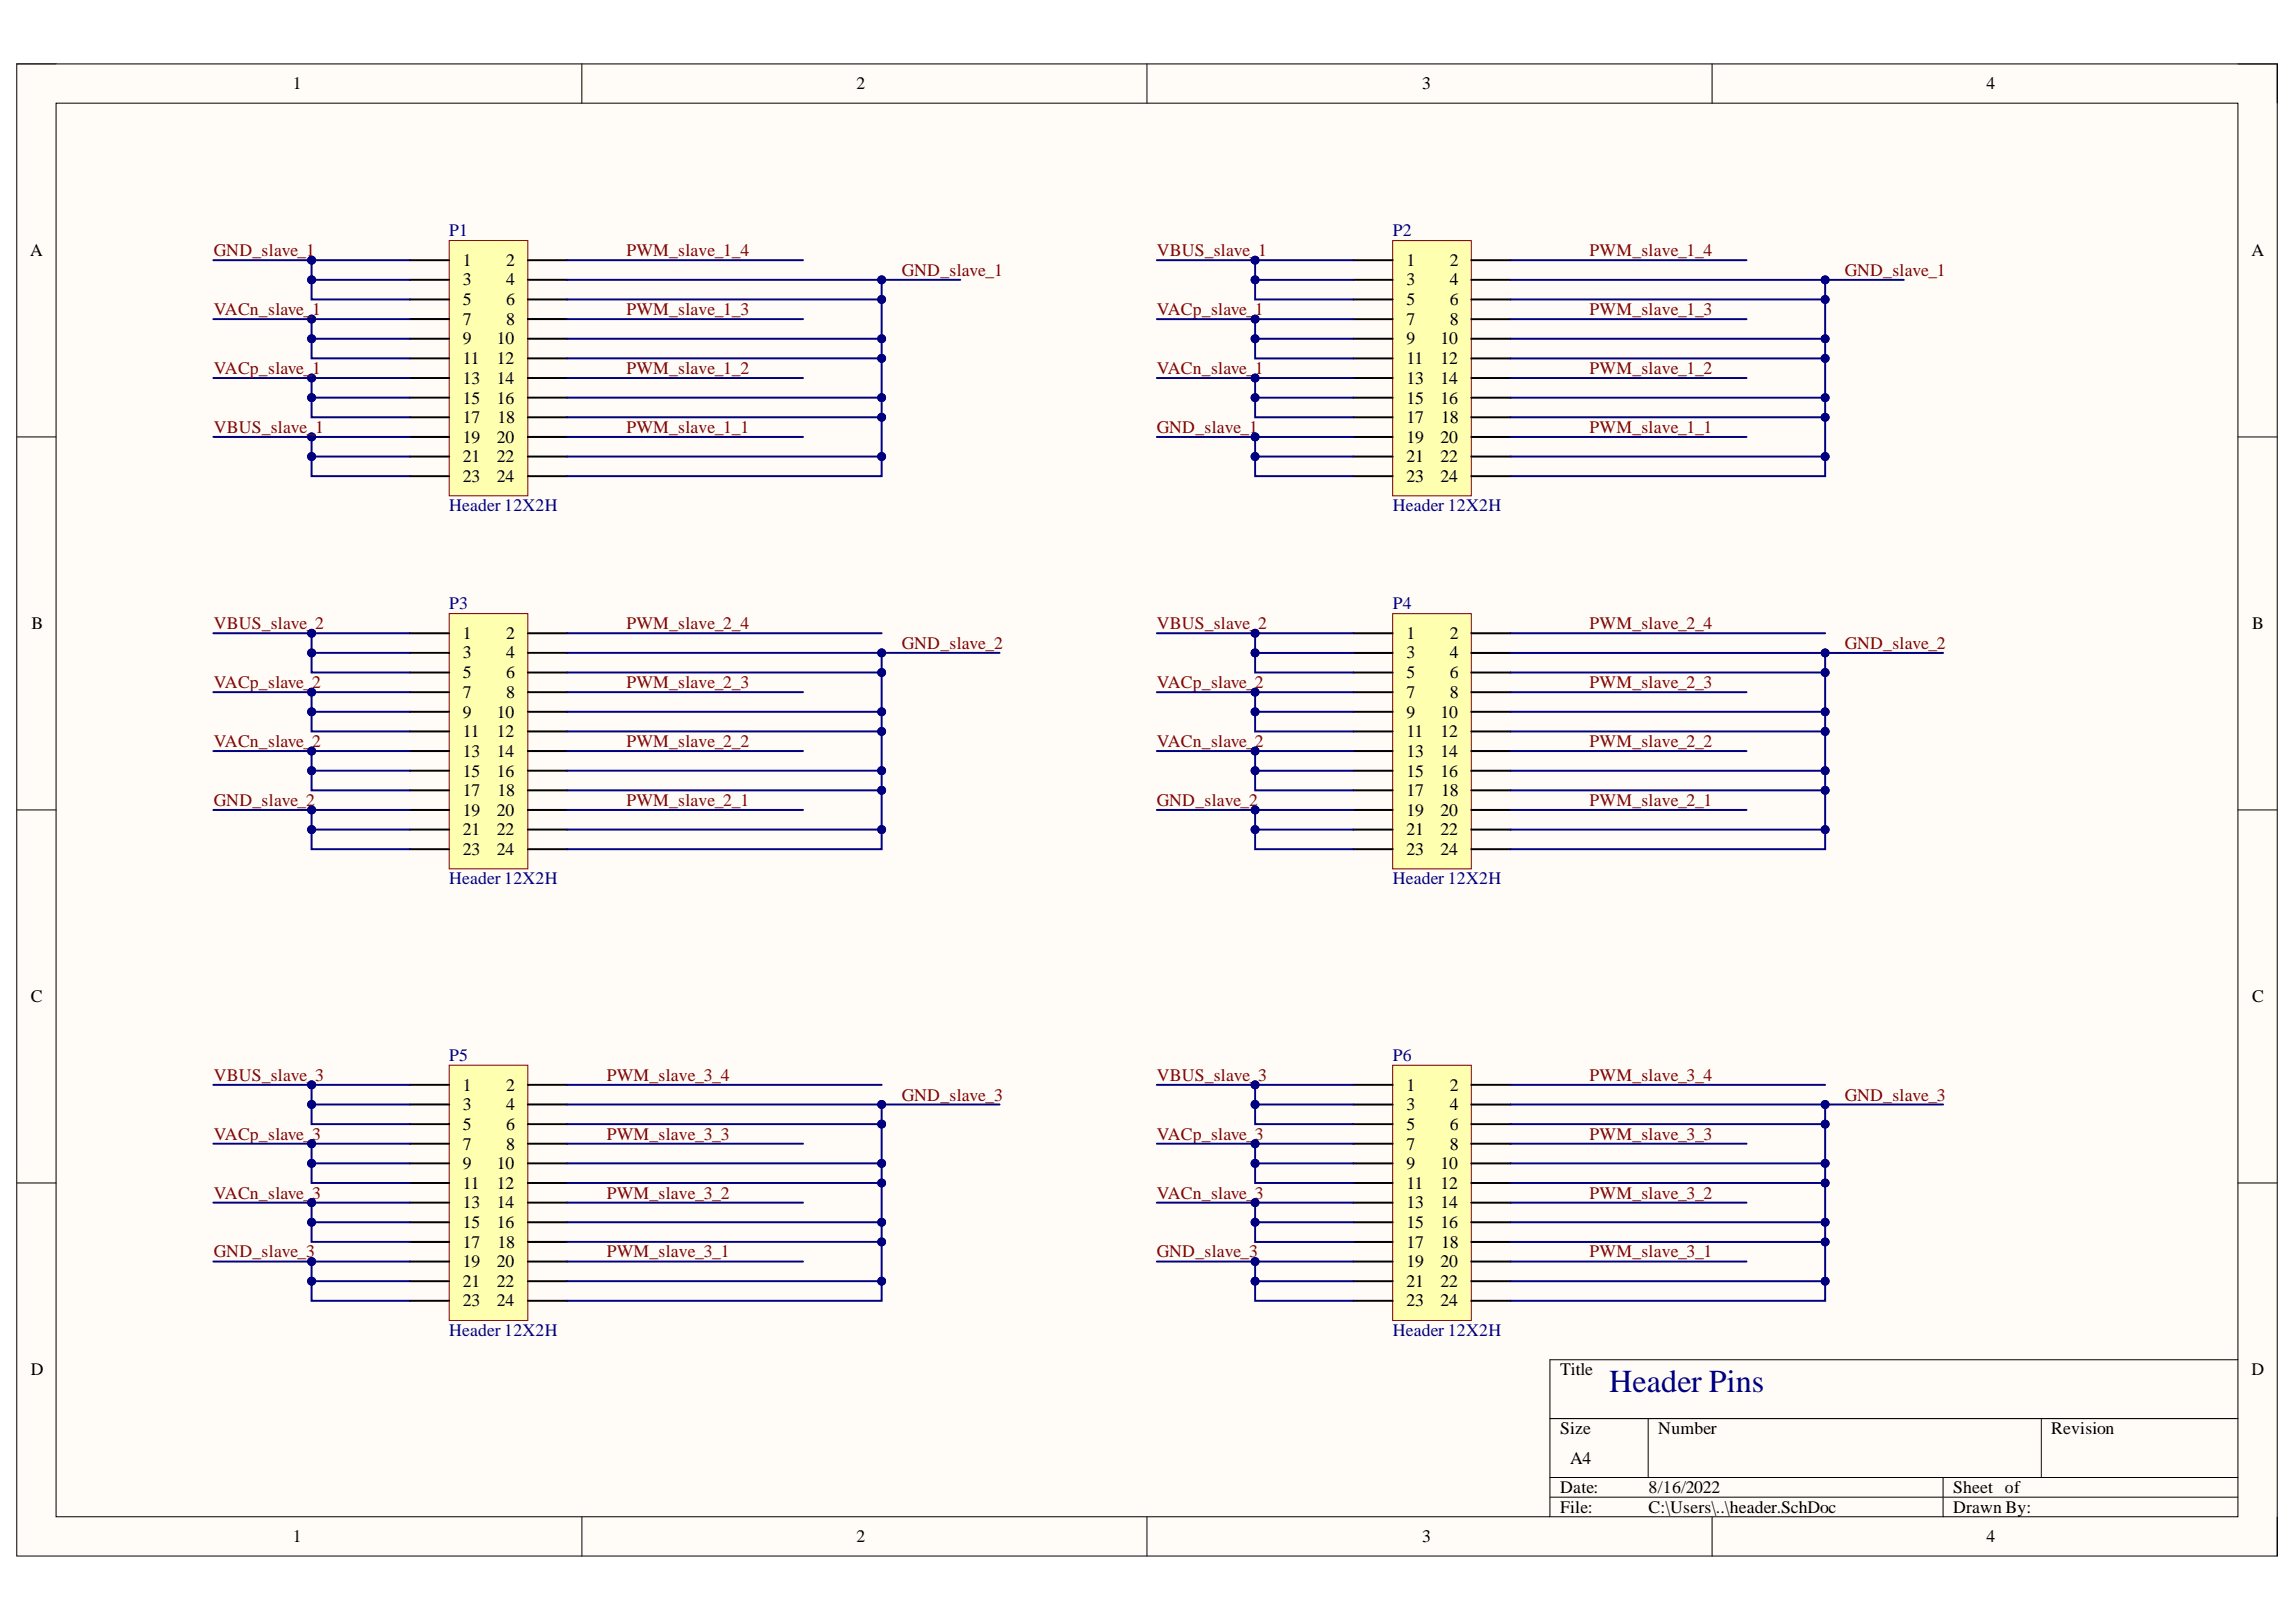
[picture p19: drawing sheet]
<svg xmlns="http://www.w3.org/2000/svg" width="297mm" height="210mm" viewBox="0 0 297 210" stroke-linecap="round" stroke-linejoin="round" font-family="sans-serif">
<defs><g id="words">
<text font-size="4.1" fill="#000080" x="208.2" y="180.1">Header Pins</text>
<g font-size="2.3">
<text x="37.9" y="11.6">1</text>
<text x="110.8" y="11.6">2</text>
<text x="184" y="11.6">3</text>
<text x="257" y="11.6">4</text>
<text x="3.9" y="33.1">A</text>
<text x="59.9" y="34.4">1</text>
<text x="65.5" y="34.4">2</text>
<text x="182" y="34.4">1</text>
<text x="187.6" y="34.4">2</text>
<text x="291.3" y="33.1">A</text>
<text x="59.9" y="36.9">3</text>
<text x="59.9" y="39.5">5</text>
<text x="65.5" y="36.9">4</text>
<text x="65.5" y="39.5">6</text>
<text x="182" y="36.9">3</text>
<text x="182" y="39.5">5</text>
<text x="187.6" y="36.9">4</text>
<text x="187.6" y="39.5">6</text>
<text x="59.9" y="42">7</text>
<text x="59.9" y="44.5">9</text>
<text x="59.9" y="47.1">11</text>
<text x="64.3" y="44.5">10</text>
<text x="64.3" y="47.1">12</text>
<text x="65.5" y="42">8</text>
<text x="182" y="42">7</text>
<text x="182" y="44.5">9</text>
<text x="182" y="47.1">11</text>
<text x="186.4" y="44.5">10</text>
<text x="186.4" y="47.1">12</text>
<text x="187.6" y="42">8</text>
<text x="59.9" y="49.7">13</text>
<text x="59.9" y="52.2">15</text>
<text x="64.3" y="49.7">14</text>
<text x="64.3" y="52.2">16</text>
<text x="182" y="49.7">13</text>
<text x="182" y="52.2">15</text>
<text x="186.4" y="49.7">14</text>
<text x="186.4" y="52.2">16</text>
<text x="59.9" y="54.8">17</text>
<text x="59.9" y="57.3">19</text>
<text x="59.9" y="59.8">21</text>
<text x="64.3" y="57.3">20</text>
<text x="64.3" y="59.8">22</text>
<text x="64.4" y="54.8">18</text>
<text x="182" y="54.8">17</text>
<text x="182" y="57.3">19</text>
<text x="182" y="59.8">21</text>
<text x="186.4" y="57.3">20</text>
<text x="186.4" y="59.8">22</text>
<text x="186.5" y="54.8">18</text>
<text x="59.9" y="62.4">23</text>
<text x="64.3" y="62.4">24</text>
<text x="182" y="62.4">23</text>
<text x="186.4" y="62.4">24</text>
<text x="4.1" y="81.4">B</text>
<text x="59.9" y="82.7">1</text>
<text x="65.5" y="82.7">2</text>
<text x="182" y="82.7">1</text>
<text x="187.6" y="82.7">2</text>
<text x="291.4" y="81.4">B</text>
<text x="59.9" y="85.2">3</text>
<text x="59.9" y="87.7">5</text>
<text x="65.5" y="85.2">4</text>
<text x="65.5" y="87.7">6</text>
<text x="182" y="85.2">3</text>
<text x="182" y="87.7">5</text>
<text x="187.6" y="85.2">4</text>
<text x="187.6" y="87.7">6</text>
<text x="59.9" y="90.3">7</text>
<text x="59.9" y="92.9">9</text>
<text x="59.9" y="95.4">11</text>
<text x="64.3" y="92.9">10</text>
<text x="64.3" y="95.4">12</text>
<text x="65.5" y="90.3">8</text>
<text x="182" y="90.3">7</text>
<text x="182" y="92.9">9</text>
<text x="182" y="95.4">11</text>
<text x="186.4" y="92.9">10</text>
<text x="186.4" y="95.4">12</text>
<text x="187.6" y="90.3">8</text>
<text x="59.9" y="98">13</text>
<text x="59.9" y="100.5">15</text>
<text x="64.3" y="98">14</text>
<text x="64.3" y="100.5">16</text>
<text x="182" y="98">13</text>
<text x="182" y="100.5">15</text>
<text x="186.4" y="98">14</text>
<text x="186.4" y="100.5">16</text>
<text x="59.9" y="103">17</text>
<text x="59.9" y="105.6">19</text>
<text x="64.3" y="105.6">20</text>
<text x="64.4" y="103">18</text>
<text x="182" y="103">17</text>
<text x="182" y="105.6">19</text>
<text x="186.4" y="105.6">20</text>
<text x="186.5" y="103">18</text>
<text x="59.9" y="108.1">21</text>
<text x="59.9" y="110.6">23</text>
<text x="64.3" y="108.1">22</text>
<text x="64.3" y="110.6">24</text>
<text x="182" y="108.1">21</text>
<text x="182" y="110.6">23</text>
<text x="186.4" y="108.1">22</text>
<text x="186.4" y="110.6">24</text>
<text x="4" y="129.7">C</text>
<text x="291.4" y="129.7">C</text>
<text x="59.9" y="141.2">1</text>
<text x="59.9" y="143.7">3</text>
<text x="65.5" y="141.2">2</text>
<text x="65.5" y="143.7">4</text>
<text x="182" y="141.2">1</text>
<text x="182" y="143.7">3</text>
<text x="187.6" y="141.2">2</text>
<text x="187.6" y="143.7">4</text>
<text x="59.9" y="146.2">5</text>
<text x="59.9" y="148.8">7</text>
<text x="65.5" y="146.2">6</text>
<text x="65.5" y="148.8">8</text>
<text x="182" y="146.2">5</text>
<text x="182" y="148.8">7</text>
<text x="187.6" y="146.2">6</text>
<text x="187.6" y="148.8">8</text>
<text x="59.9" y="151.3">9</text>
<text x="59.9" y="153.8">11</text>
<text x="64.3" y="151.3">10</text>
<text x="64.3" y="153.8">12</text>
<text x="182" y="151.3">9</text>
<text x="182" y="153.8">11</text>
<text x="186.4" y="151.3">10</text>
<text x="186.4" y="153.8">12</text>
<text x="59.9" y="156.4">13</text>
<text x="59.9" y="158.9">15</text>
<text x="59.9" y="161.4">17</text>
<text x="64.3" y="156.4">14</text>
<text x="64.3" y="158.9">16</text>
<text x="64.4" y="161.4">18</text>
<text x="182" y="156.4">13</text>
<text x="182" y="158.9">15</text>
<text x="182" y="161.4">17</text>
<text x="186.4" y="156.4">14</text>
<text x="186.4" y="158.9">16</text>
<text x="186.5" y="161.4">18</text>
<text x="59.9" y="164">19</text>
<text x="59.9" y="166.5">21</text>
<text x="64.3" y="164">20</text>
<text x="64.3" y="166.5">22</text>
<text x="182" y="164">19</text>
<text x="182" y="166.5">21</text>
<text x="186.4" y="164">20</text>
<text x="186.4" y="166.5">22</text>
<text x="59.9" y="169.1">23</text>
<text x="64.3" y="169.1">24</text>
<text x="182" y="169.1">23</text>
<text x="186.4" y="169.1">24</text>
<text x="4" y="177.9">D</text>
<text x="201.9" y="177.9">Title</text>
<text x="291.3" y="177.9">D</text>
<text x="201.9" y="185.6">Size</text>
<text x="214.5" y="185.6">Number</text>
<text x="265.4" y="185.6">Revision</text>
<text x="203.1" y="189.4">A4</text>
<text x="201.9" y="193.2">Date:</text>
<text x="201.9" y="195.8">File:</text>
<text x="213.3" y="193.2">8/16/2022</text>
<text x="213.3" y="195.8">C:\Users\..\header.SchDoc</text>
<text x="252.7" y="193.2">Sheet of</text>
<text x="252.7" y="195.8">Drawn By:</text>
<text x="37.9" y="199.6">1</text>
<text x="110.8" y="199.6">2</text>
<text x="184" y="199.6">3</text>
<text x="257" y="199.6">4</text>
</g>
<g font-size="2.3" fill="#800000">
<text x="27.7" y="33.1">GND_slave_1</text>
<text x="81" y="33.1">PWM_slave_1_4</text>
<text x="116.7" y="35.7">GND_slave_1</text>
<text x="149.7" y="33.1">VBUS_slave_1</text>
<text x="205.7" y="33.1">PWM_slave_1_4</text>
<text x="238.7" y="35.7">GND_slave_1</text>
<text x="27.7" y="40.7">VACn_slave_1</text>
<text x="81" y="40.7">PWM_slave_1_3</text>
<text x="149.7" y="40.7">VACp_slave_1</text>
<text x="205.7" y="40.7">PWM_slave_1_3</text>
<text x="27.7" y="48.3">VACp_slave_1</text>
<text x="81" y="48.3">PWM_slave_1_2</text>
<text x="149.7" y="48.3">VACn_slave_1</text>
<text x="205.7" y="48.3">PWM_slave_1_2</text>
<text x="27.7" y="56">VBUS_slave_1</text>
<text x="81" y="56">PWM_slave_1_1</text>
<text x="149.7" y="56">GND_slave_1</text>
<text x="205.7" y="56">PWM_slave_1_1</text>
<text x="27.7" y="81.4">VBUS_slave_2</text>
<text x="81" y="81.4">PWM_slave_2_4</text>
<text x="116.7" y="83.9">GND_slave_2</text>
<text x="149.7" y="81.4">VBUS_slave_2</text>
<text x="205.7" y="81.4">PWM_slave_2_4</text>
<text x="238.7" y="83.9">GND_slave_2</text>
<text x="27.7" y="89">VACp_slave_2</text>
<text x="81" y="89">PWM_slave_2_3</text>
<text x="149.7" y="89">VACp_slave_2</text>
<text x="205.7" y="89">PWM_slave_2_3</text>
<text x="27.7" y="96.7">VACn_slave_2</text>
<text x="81" y="96.7">PWM_slave_2_2</text>
<text x="149.7" y="96.7">VACn_slave_2</text>
<text x="205.7" y="96.7">PWM_slave_2_2</text>
<text x="27.7" y="104.3">GND_slave_2</text>
<text x="81" y="104.3">PWM_slave_2_1</text>
<text x="149.7" y="104.3">GND_slave_2</text>
<text x="205.7" y="104.3">PWM_slave_2_1</text>
<text x="27.7" y="139.9">VBUS_slave_3</text>
<text x="78.5" y="139.9">PWM_slave_3_4</text>
<text x="116.7" y="142.4">GND_slave_3</text>
<text x="149.7" y="139.9">VBUS_slave_3</text>
<text x="205.7" y="139.9">PWM_slave_3_4</text>
<text x="238.7" y="142.4">GND_slave_3</text>
<text x="27.7" y="147.5">VACp_slave_3</text>
<text x="78.5" y="147.5">PWM_slave_3_3</text>
<text x="149.7" y="147.5">VACp_slave_3</text>
<text x="205.7" y="147.5">PWM_slave_3_3</text>
<text x="27.7" y="155.1">VACn_slave_3</text>
<text x="78.5" y="155.1">PWM_slave_3_2</text>
<text x="149.7" y="155.1">VACn_slave_3</text>
<text x="205.7" y="155.1">PWM_slave_3_2</text>
<text x="27.7" y="162.7">GND_slave_3</text>
<text x="78.5" y="162.7">PWM_slave_3_1</text>
<text x="149.7" y="162.7">GND_slave_3</text>
<text x="205.7" y="162.7">PWM_slave_3_1</text>
</g>
<g font-size="2.3" fill="#000080">
<text x="58.1" y="30.6">P1</text>
<text x="180.2" y="30.6">P2</text>
<text x="58.1" y="66.2">Header 12X2H</text>
<text x="180.2" y="66.2">Header 12X2H</text>
<text x="58.1" y="78.9">P3</text>
<text x="180.2" y="78.9">P4</text>
<text x="58.1" y="114.4">Header 12X2H</text>
<text x="180.2" y="114.4">Header 12X2H</text>
<text x="58.1" y="137.4">P5</text>
<text x="180.2" y="137.4">P6</text>
<text x="58.1" y="172.9">Header 12X2H</text>
<text x="180.2" y="172.9">Header 12X2H</text>
</g>
</g></defs>
<path d="M2.2 8.3h292.4v193.1h-292.4z" fill-rule="evenodd" fill="#fffcf8"/>
<path d="M2.2 8.3h292.4v193.1h-292.4z" fill="none" stroke="#000" stroke-width=".13"/>
<path d="M7.3 13.4h282.2v182.9h-282.2z" fill-rule="evenodd" fill="#fffcf8"/>
<g fill="none" stroke="#000" stroke-width=".13">
<path d="M2.2 8.3h5.1M7.3 13.4h282.2v182.9h-282.2zM75.3 8.3v5M148.4 8.3v5M221.5 8.3v5.1M289.5 8.3h5.1v5.1M2.2 56.5h5.1M289.5 56.5h5.1M2.2 104.8h5.1M289.5 104.8h5.1M2.2 153.1h5.1M289.5 153.1h5.1"/>
<path d="M289.5 176h-89v20.3M75.3 196.3v5.1M148.4 196.3v5.1M200.5 183.6h89M200.5 191.2h89M200.5 193.7h89M213.2 183.6v7.6M221.5 196.3v5.1M251.4 191.2v5.1M264.1 183.6v7.6M294.6 196.3v5.1"/>
</g>
<path d="M58.1 31.1h10.2v33.1h-10.2z" fill-rule="evenodd" fill="#ffffb0"/>
<path d="M58.1 31.1h10.2v33.1h-10.2z" fill="none" stroke="#800000" stroke-width=".13"/>
<g fill="none" stroke="#000" stroke-width=".25">
<path d="M53 33.7h5.1M53 36.2h5.1M53 38.8h5.1M68.3 33.7h5.1M68.3 36.2h5.1M68.3 38.8h5.1M53 41.3h5.1M53 43.8h5.1M53 46.4h5.1M53 48.9h5.1M53 51.5h5.1M53 54h5.1"/>
<path d="M53 56.5h5.1M53 59.1h5.1M68.3 41.3h5.1M68.3 43.8h5.1M68.3 46.4h5.1M68.3 48.9h5.1M68.3 51.5h5.1M68.3 54h5.1M68.3 56.5h5.1M68.3 59.1h5.1M53 61.6h5.1M68.3 61.6h5.1"/>
</g>
<path d="M27.6 33.7h25.4" fill="none" stroke="#000080" stroke-width=".25"/>
<circle cx="40.3" cy="33.7" r=".51" fill="#000080"/>
<circle cx="40.3" cy="33.7" r=".51" fill="none" stroke="#000080" stroke-width=".13"/>
<path d="M40.3 33.7v5.1h12.7" fill="none" stroke="#000080" stroke-width=".25"/>
<circle cx="40.3" cy="36.2" r=".51" fill="#000080"/>
<circle cx="40.3" cy="36.2" r=".51" fill="none" stroke="#000080" stroke-width=".13"/>
<circle cx="40.3" cy="33.7" r=".51" fill="#000080"/>
<circle cx="40.3" cy="33.7" r=".51" fill="none" stroke="#000080" stroke-width=".13"/>
<path d="M40.3 36.2h12.7" fill="none" stroke="#000080" stroke-width=".25"/>
<circle cx="40.3" cy="36.2" r=".51" fill="#000080"/>
<circle cx="40.3" cy="36.2" r=".51" fill="none" stroke="#000080" stroke-width=".13"/>
<path d="M27.6 41.3h25.4" fill="none" stroke="#000080" stroke-width=".25"/>
<circle cx="40.3" cy="41.3" r=".51" fill="#000080"/>
<circle cx="40.3" cy="41.3" r=".51" fill="none" stroke="#000080" stroke-width=".13"/>
<path d="M40.3 41.3v5.1h12.7" fill="none" stroke="#000080" stroke-width=".25"/>
<circle cx="40.3" cy="43.8" r=".51" fill="#000080"/>
<circle cx="40.3" cy="43.8" r=".51" fill="none" stroke="#000080" stroke-width=".13"/>
<circle cx="40.3" cy="41.3" r=".51" fill="#000080"/>
<circle cx="40.3" cy="41.3" r=".51" fill="none" stroke="#000080" stroke-width=".13"/>
<path d="M40.3 43.8h12.7" fill="none" stroke="#000080" stroke-width=".25"/>
<circle cx="40.3" cy="43.8" r=".51" fill="#000080"/>
<circle cx="40.3" cy="43.8" r=".51" fill="none" stroke="#000080" stroke-width=".13"/>
<path d="M27.6 48.9h25.4" fill="none" stroke="#000080" stroke-width=".25"/>
<circle cx="40.3" cy="48.9" r=".51" fill="#000080"/>
<circle cx="40.3" cy="48.9" r=".51" fill="none" stroke="#000080" stroke-width=".13"/>
<path d="M40.3 48.9v5.1h12.7" fill="none" stroke="#000080" stroke-width=".25"/>
<circle cx="40.3" cy="51.5" r=".51" fill="#000080"/>
<circle cx="40.3" cy="51.5" r=".51" fill="none" stroke="#000080" stroke-width=".13"/>
<circle cx="40.3" cy="48.9" r=".51" fill="#000080"/>
<circle cx="40.3" cy="48.9" r=".51" fill="none" stroke="#000080" stroke-width=".13"/>
<path d="M40.3 51.5h12.7" fill="none" stroke="#000080" stroke-width=".25"/>
<circle cx="40.3" cy="51.5" r=".51" fill="#000080"/>
<circle cx="40.3" cy="51.5" r=".51" fill="none" stroke="#000080" stroke-width=".13"/>
<path d="M27.6 56.5h25.4" fill="none" stroke="#000080" stroke-width=".25"/>
<circle cx="40.3" cy="56.5" r=".51" fill="#000080"/>
<circle cx="40.3" cy="56.5" r=".51" fill="none" stroke="#000080" stroke-width=".13"/>
<path d="M40.3 56.5v5.1h12.7" fill="none" stroke="#000080" stroke-width=".25"/>
<circle cx="40.3" cy="59.1" r=".51" fill="#000080"/>
<circle cx="40.3" cy="59.1" r=".51" fill="none" stroke="#000080" stroke-width=".13"/>
<circle cx="40.3" cy="56.5" r=".51" fill="#000080"/>
<circle cx="40.3" cy="56.5" r=".51" fill="none" stroke="#000080" stroke-width=".13"/>
<path d="M40.3 59.1h12.7" fill="none" stroke="#000080" stroke-width=".25"/>
<circle cx="40.3" cy="59.1" r=".51" fill="#000080"/>
<circle cx="40.3" cy="59.1" r=".51" fill="none" stroke="#000080" stroke-width=".13"/>
<path d="M73.4 36.2h50.8M73.4 33.7h30.5M73.4 41.3h30.5M73.4 48.9h30.5M73.4 56.5h30.5" fill="none" stroke="#000080" stroke-width=".25"/>
<circle cx="114.1" cy="36.2" r=".51" fill="#000080"/>
<circle cx="114.1" cy="36.2" r=".51" fill="none" stroke="#000080" stroke-width=".13"/>
<path d="M114.1 36.2v2.6h-40.7" fill="none" stroke="#000080" stroke-width=".25"/>
<circle cx="114.1" cy="38.8" r=".51" fill="#000080"/>
<circle cx="114.1" cy="38.8" r=".51" fill="none" stroke="#000080" stroke-width=".13"/>
<circle cx="114.1" cy="36.2" r=".51" fill="#000080"/>
<circle cx="114.1" cy="36.2" r=".51" fill="none" stroke="#000080" stroke-width=".13"/>
<path d="M114.1 38.8v5h-40.7" fill="none" stroke="#000080" stroke-width=".25"/>
<circle cx="114.1" cy="43.8" r=".51" fill="#000080"/>
<circle cx="114.1" cy="43.8" r=".51" fill="none" stroke="#000080" stroke-width=".13"/>
<circle cx="114.1" cy="38.8" r=".51" fill="#000080"/>
<circle cx="114.1" cy="38.8" r=".51" fill="none" stroke="#000080" stroke-width=".13"/>
<path d="M114.1 43.8v2.6h-40.7" fill="none" stroke="#000080" stroke-width=".25"/>
<circle cx="114.1" cy="46.4" r=".51" fill="#000080"/>
<circle cx="114.1" cy="46.4" r=".51" fill="none" stroke="#000080" stroke-width=".13"/>
<circle cx="114.1" cy="43.8" r=".51" fill="#000080"/>
<circle cx="114.1" cy="43.8" r=".51" fill="none" stroke="#000080" stroke-width=".13"/>
<path d="M114.1 46.4v5.1h-40.7" fill="none" stroke="#000080" stroke-width=".25"/>
<circle cx="114.1" cy="51.5" r=".51" fill="#000080"/>
<circle cx="114.1" cy="51.5" r=".51" fill="none" stroke="#000080" stroke-width=".13"/>
<circle cx="114.1" cy="46.4" r=".51" fill="#000080"/>
<circle cx="114.1" cy="46.4" r=".51" fill="none" stroke="#000080" stroke-width=".13"/>
<path d="M114.1 51.5v2.5h-40.7" fill="none" stroke="#000080" stroke-width=".25"/>
<circle cx="114.1" cy="54" r=".51" fill="#000080"/>
<circle cx="114.1" cy="54" r=".51" fill="none" stroke="#000080" stroke-width=".13"/>
<circle cx="114.1" cy="51.5" r=".51" fill="#000080"/>
<circle cx="114.1" cy="51.5" r=".51" fill="none" stroke="#000080" stroke-width=".13"/>
<path d="M114.1 54v5.1h-40.7" fill="none" stroke="#000080" stroke-width=".25"/>
<circle cx="114.1" cy="59.1" r=".51" fill="#000080"/>
<circle cx="114.1" cy="59.1" r=".51" fill="none" stroke="#000080" stroke-width=".13"/>
<circle cx="114.1" cy="54" r=".51" fill="#000080"/>
<circle cx="114.1" cy="54" r=".51" fill="none" stroke="#000080" stroke-width=".13"/>
<path d="M114.1 59.1v2.5h-40.7" fill="none" stroke="#000080" stroke-width=".25"/>
<circle cx="114.1" cy="59.1" r=".51" fill="#000080"/>
<circle cx="114.1" cy="59.1" r=".51" fill="none" stroke="#000080" stroke-width=".13"/>
<path d="M180.2 31.1h10.1v33.1h-10.1z" fill-rule="evenodd" fill="#ffffb0"/>
<path d="M180.2 31.1h10.1v33.1h-10.1z" fill="none" stroke="#800000" stroke-width=".13"/>
<g fill="none" stroke="#000" stroke-width=".25">
<path d="M175.1 33.7h5.1M175.1 36.2h5.1M175.1 38.8h5.1M190.3 33.7h5.1M190.3 36.2h5.1M190.3 38.8h5.1M175.1 41.3h5.1M175.1 43.8h5.1M175.1 46.4h5.1M175.1 48.9h5.1M175.1 51.5h5.1M175.1 54h5.1"/>
<path d="M175.1 56.5h5.1M175.1 59.1h5.1M190.3 41.3h5.1M190.3 43.8h5.1M190.3 46.4h5.1M190.3 48.9h5.1M190.3 51.5h5.1M190.3 54h5.1M190.3 56.5h5.1M190.3 59.1h5.1M175.1 61.6h5.1M190.3 61.6h5.1"/>
</g>
<path d="M149.7 33.7h25.4" fill="none" stroke="#000080" stroke-width=".25"/>
<circle cx="162.4" cy="33.7" r=".51" fill="#000080"/>
<circle cx="162.4" cy="33.7" r=".51" fill="none" stroke="#000080" stroke-width=".13"/>
<path d="M162.4 33.7v5.1h12.7" fill="none" stroke="#000080" stroke-width=".25"/>
<circle cx="162.4" cy="36.2" r=".51" fill="#000080"/>
<circle cx="162.4" cy="36.2" r=".51" fill="none" stroke="#000080" stroke-width=".13"/>
<circle cx="162.4" cy="33.7" r=".51" fill="#000080"/>
<circle cx="162.4" cy="33.7" r=".51" fill="none" stroke="#000080" stroke-width=".13"/>
<path d="M162.4 36.2h12.7" fill="none" stroke="#000080" stroke-width=".25"/>
<circle cx="162.4" cy="36.2" r=".51" fill="#000080"/>
<circle cx="162.4" cy="36.2" r=".51" fill="none" stroke="#000080" stroke-width=".13"/>
<path d="M149.7 41.3h25.4" fill="none" stroke="#000080" stroke-width=".25"/>
<circle cx="162.4" cy="41.3" r=".51" fill="#000080"/>
<circle cx="162.4" cy="41.3" r=".51" fill="none" stroke="#000080" stroke-width=".13"/>
<path d="M162.4 41.3v5.1h12.7" fill="none" stroke="#000080" stroke-width=".25"/>
<circle cx="162.4" cy="43.8" r=".51" fill="#000080"/>
<circle cx="162.4" cy="43.8" r=".51" fill="none" stroke="#000080" stroke-width=".13"/>
<circle cx="162.4" cy="41.3" r=".51" fill="#000080"/>
<circle cx="162.4" cy="41.3" r=".51" fill="none" stroke="#000080" stroke-width=".13"/>
<path d="M162.4 43.8h12.7" fill="none" stroke="#000080" stroke-width=".25"/>
<circle cx="162.4" cy="43.8" r=".51" fill="#000080"/>
<circle cx="162.4" cy="43.8" r=".51" fill="none" stroke="#000080" stroke-width=".13"/>
<path d="M149.7 48.9h25.4" fill="none" stroke="#000080" stroke-width=".25"/>
<circle cx="162.4" cy="48.9" r=".51" fill="#000080"/>
<circle cx="162.4" cy="48.9" r=".51" fill="none" stroke="#000080" stroke-width=".13"/>
<path d="M162.4 48.9v5.1h12.7" fill="none" stroke="#000080" stroke-width=".25"/>
<circle cx="162.4" cy="51.5" r=".51" fill="#000080"/>
<circle cx="162.4" cy="51.5" r=".51" fill="none" stroke="#000080" stroke-width=".13"/>
<circle cx="162.4" cy="48.9" r=".51" fill="#000080"/>
<circle cx="162.4" cy="48.9" r=".51" fill="none" stroke="#000080" stroke-width=".13"/>
<path d="M162.4 51.5h12.7" fill="none" stroke="#000080" stroke-width=".25"/>
<circle cx="162.4" cy="51.5" r=".51" fill="#000080"/>
<circle cx="162.4" cy="51.5" r=".51" fill="none" stroke="#000080" stroke-width=".13"/>
<path d="M149.7 56.5h25.4" fill="none" stroke="#000080" stroke-width=".25"/>
<circle cx="162.4" cy="56.5" r=".51" fill="#000080"/>
<circle cx="162.4" cy="56.5" r=".51" fill="none" stroke="#000080" stroke-width=".13"/>
<path d="M162.4 56.5v5.1h12.7" fill="none" stroke="#000080" stroke-width=".25"/>
<circle cx="162.4" cy="59.1" r=".51" fill="#000080"/>
<circle cx="162.4" cy="59.1" r=".51" fill="none" stroke="#000080" stroke-width=".13"/>
<circle cx="162.4" cy="56.5" r=".51" fill="#000080"/>
<circle cx="162.4" cy="56.5" r=".51" fill="none" stroke="#000080" stroke-width=".13"/>
<path d="M162.4 59.1h12.7" fill="none" stroke="#000080" stroke-width=".25"/>
<circle cx="162.4" cy="59.1" r=".51" fill="#000080"/>
<circle cx="162.4" cy="59.1" r=".51" fill="none" stroke="#000080" stroke-width=".13"/>
<path d="M195.4 36.2h50.9M195.4 33.7h30.6M195.4 41.3h30.6M195.4 48.9h30.6M195.4 56.5h30.6" fill="none" stroke="#000080" stroke-width=".25"/>
<circle cx="236.1" cy="36.2" r=".51" fill="#000080"/>
<circle cx="236.1" cy="36.2" r=".51" fill="none" stroke="#000080" stroke-width=".13"/>
<path d="M236.1 36.2v2.6h-40.7" fill="none" stroke="#000080" stroke-width=".25"/>
<circle cx="236.1" cy="38.8" r=".51" fill="#000080"/>
<circle cx="236.1" cy="38.8" r=".51" fill="none" stroke="#000080" stroke-width=".13"/>
<circle cx="236.1" cy="36.2" r=".51" fill="#000080"/>
<circle cx="236.1" cy="36.2" r=".51" fill="none" stroke="#000080" stroke-width=".13"/>
<path d="M236.1 38.8v5h-40.7" fill="none" stroke="#000080" stroke-width=".25"/>
<circle cx="236.1" cy="43.8" r=".51" fill="#000080"/>
<circle cx="236.1" cy="43.8" r=".51" fill="none" stroke="#000080" stroke-width=".13"/>
<circle cx="236.1" cy="38.8" r=".51" fill="#000080"/>
<circle cx="236.1" cy="38.8" r=".51" fill="none" stroke="#000080" stroke-width=".13"/>
<path d="M236.1 43.8v2.6h-40.7" fill="none" stroke="#000080" stroke-width=".25"/>
<circle cx="236.1" cy="46.4" r=".51" fill="#000080"/>
<circle cx="236.1" cy="46.4" r=".51" fill="none" stroke="#000080" stroke-width=".13"/>
<circle cx="236.1" cy="43.8" r=".51" fill="#000080"/>
<circle cx="236.1" cy="43.8" r=".51" fill="none" stroke="#000080" stroke-width=".13"/>
<path d="M236.1 46.4v5.1h-40.7" fill="none" stroke="#000080" stroke-width=".25"/>
<circle cx="236.1" cy="51.5" r=".51" fill="#000080"/>
<circle cx="236.1" cy="51.5" r=".51" fill="none" stroke="#000080" stroke-width=".13"/>
<circle cx="236.1" cy="46.4" r=".51" fill="#000080"/>
<circle cx="236.1" cy="46.4" r=".51" fill="none" stroke="#000080" stroke-width=".13"/>
<path d="M236.1 51.5v2.5h-40.7" fill="none" stroke="#000080" stroke-width=".25"/>
<circle cx="236.1" cy="54" r=".51" fill="#000080"/>
<circle cx="236.1" cy="54" r=".51" fill="none" stroke="#000080" stroke-width=".13"/>
<circle cx="236.1" cy="51.5" r=".51" fill="#000080"/>
<circle cx="236.1" cy="51.5" r=".51" fill="none" stroke="#000080" stroke-width=".13"/>
<path d="M236.1 54v5.1h-40.7" fill="none" stroke="#000080" stroke-width=".25"/>
<circle cx="236.1" cy="59.1" r=".51" fill="#000080"/>
<circle cx="236.1" cy="59.1" r=".51" fill="none" stroke="#000080" stroke-width=".13"/>
<circle cx="236.1" cy="54" r=".51" fill="#000080"/>
<circle cx="236.1" cy="54" r=".51" fill="none" stroke="#000080" stroke-width=".13"/>
<path d="M236.1 59.1v2.5h-40.7" fill="none" stroke="#000080" stroke-width=".25"/>
<circle cx="236.1" cy="59.1" r=".51" fill="#000080"/>
<circle cx="236.1" cy="59.1" r=".51" fill="none" stroke="#000080" stroke-width=".13"/>
<path d="M58.1 79.4h10.2v33h-10.2z" fill-rule="evenodd" fill="#ffffb0"/>
<path d="M58.1 79.4h10.2v33h-10.2z" fill="none" stroke="#800000" stroke-width=".13"/>
<g fill="none" stroke="#000" stroke-width=".25">
<path d="M53 81.9h5.1M53 84.5h5.1M53 87h5.1M53 89.6h5.1M53 92.1h5.1M53 94.7h5.1M53 97.2h5.1M53 99.7h5.1M68.3 81.9h5.1M68.3 84.5h5.1M68.3 87h5.1M68.3 89.6h5.1"/>
<path d="M68.3 92.1h5.1M68.3 94.7h5.1M68.3 97.2h5.1M68.3 99.7h5.1M53 102.3h5.1M53 104.8h5.1M53 107.4h5.1M53 109.9h5.1M68.3 102.3h5.1M68.3 104.8h5.1M68.3 107.4h5.1M68.3 109.9h5.1"/>
</g>
<path d="M27.6 81.9h25.4" fill="none" stroke="#000080" stroke-width=".25"/>
<circle cx="40.3" cy="81.9" r=".51" fill="#000080"/>
<circle cx="40.3" cy="81.9" r=".51" fill="none" stroke="#000080" stroke-width=".13"/>
<path d="M40.3 84.5h12.7" fill="none" stroke="#000080" stroke-width=".25"/>
<circle cx="40.3" cy="84.5" r=".51" fill="#000080"/>
<circle cx="40.3" cy="84.5" r=".51" fill="none" stroke="#000080" stroke-width=".13"/>
<path d="M27.6 89.6h25.4" fill="none" stroke="#000080" stroke-width=".25"/>
<circle cx="40.3" cy="89.6" r=".51" fill="#000080"/>
<circle cx="40.3" cy="89.6" r=".51" fill="none" stroke="#000080" stroke-width=".13"/>
<path d="M40.3 89.6v5.1h12.7" fill="none" stroke="#000080" stroke-width=".25"/>
<circle cx="40.3" cy="92.1" r=".51" fill="#000080"/>
<circle cx="40.3" cy="92.1" r=".51" fill="none" stroke="#000080" stroke-width=".13"/>
<circle cx="40.3" cy="89.6" r=".51" fill="#000080"/>
<circle cx="40.3" cy="89.6" r=".51" fill="none" stroke="#000080" stroke-width=".13"/>
<path d="M40.3 92.1h12.7" fill="none" stroke="#000080" stroke-width=".25"/>
<circle cx="40.3" cy="92.1" r=".51" fill="#000080"/>
<circle cx="40.3" cy="92.1" r=".51" fill="none" stroke="#000080" stroke-width=".13"/>
<path d="M27.6 97.2h25.4" fill="none" stroke="#000080" stroke-width=".25"/>
<circle cx="40.3" cy="97.2" r=".51" fill="#000080"/>
<circle cx="40.3" cy="97.2" r=".51" fill="none" stroke="#000080" stroke-width=".13"/>
<path d="M40.3 99.7h12.7" fill="none" stroke="#000080" stroke-width=".25"/>
<circle cx="40.3" cy="99.7" r=".51" fill="#000080"/>
<circle cx="40.3" cy="99.7" r=".51" fill="none" stroke="#000080" stroke-width=".13"/>
<path d="M40.3 104.8v5.1h12.7" fill="none" stroke="#000080" stroke-width=".25"/>
<circle cx="40.3" cy="107.4" r=".51" fill="#000080"/>
<circle cx="40.3" cy="107.4" r=".51" fill="none" stroke="#000080" stroke-width=".13"/>
<circle cx="40.3" cy="104.8" r=".51" fill="#000080"/>
<circle cx="40.3" cy="104.8" r=".51" fill="none" stroke="#000080" stroke-width=".13"/>
<path d="M40.3 107.4h12.7" fill="none" stroke="#000080" stroke-width=".25"/>
<circle cx="40.3" cy="107.4" r=".51" fill="#000080"/>
<circle cx="40.3" cy="107.4" r=".51" fill="none" stroke="#000080" stroke-width=".13"/>
<path d="M73.4 89.6h30.5M73.4 97.2h30.5M114.1 92.1v2.6h-40.7" fill="none" stroke="#000080" stroke-width=".25"/>
<circle cx="114.1" cy="94.7" r=".51" fill="#000080"/>
<circle cx="114.1" cy="94.7" r=".51" fill="none" stroke="#000080" stroke-width=".13"/>
<circle cx="114.1" cy="92.1" r=".51" fill="#000080"/>
<circle cx="114.1" cy="92.1" r=".51" fill="none" stroke="#000080" stroke-width=".13"/>
<path d="M114.1 94.7v5h-40.7" fill="none" stroke="#000080" stroke-width=".25"/>
<circle cx="114.1" cy="99.7" r=".51" fill="#000080"/>
<circle cx="114.1" cy="99.7" r=".51" fill="none" stroke="#000080" stroke-width=".13"/>
<circle cx="114.1" cy="94.7" r=".51" fill="#000080"/>
<circle cx="114.1" cy="94.7" r=".51" fill="none" stroke="#000080" stroke-width=".13"/>
<path d="M114.1 99.7v2.6h-40.7" fill="none" stroke="#000080" stroke-width=".25"/>
<circle cx="114.1" cy="102.3" r=".51" fill="#000080"/>
<circle cx="114.1" cy="102.3" r=".51" fill="none" stroke="#000080" stroke-width=".13"/>
<circle cx="114.1" cy="99.7" r=".51" fill="#000080"/>
<circle cx="114.1" cy="99.7" r=".51" fill="none" stroke="#000080" stroke-width=".13"/>
<path d="M114.1 102.3v5.1h-40.7" fill="none" stroke="#000080" stroke-width=".25"/>
<circle cx="114.1" cy="107.4" r=".51" fill="#000080"/>
<circle cx="114.1" cy="107.4" r=".51" fill="none" stroke="#000080" stroke-width=".13"/>
<circle cx="114.1" cy="102.3" r=".51" fill="#000080"/>
<circle cx="114.1" cy="102.3" r=".51" fill="none" stroke="#000080" stroke-width=".13"/>
<path d="M40.3 81.9v5.1h12.7" fill="none" stroke="#000080" stroke-width=".25"/>
<circle cx="40.3" cy="84.5" r=".51" fill="#000080"/>
<circle cx="40.3" cy="84.5" r=".51" fill="none" stroke="#000080" stroke-width=".13"/>
<circle cx="40.3" cy="81.9" r=".51" fill="#000080"/>
<circle cx="40.3" cy="81.9" r=".51" fill="none" stroke="#000080" stroke-width=".13"/>
<path d="M40.3 97.2v5.1h12.7" fill="none" stroke="#000080" stroke-width=".25"/>
<circle cx="40.3" cy="99.7" r=".51" fill="#000080"/>
<circle cx="40.3" cy="99.7" r=".51" fill="none" stroke="#000080" stroke-width=".13"/>
<circle cx="40.3" cy="97.2" r=".51" fill="#000080"/>
<circle cx="40.3" cy="97.2" r=".51" fill="none" stroke="#000080" stroke-width=".13"/>
<path d="M27.6 104.8h25.4" fill="none" stroke="#000080" stroke-width=".25"/>
<circle cx="40.3" cy="104.8" r=".51" fill="#000080"/>
<circle cx="40.3" cy="104.8" r=".51" fill="none" stroke="#000080" stroke-width=".13"/>
<path d="M73.4 84.5h55.9M73.4 81.9h40.7" fill="none" stroke="#000080" stroke-width=".25"/>
<circle cx="114.1" cy="84.5" r=".51" fill="#000080"/>
<circle cx="114.1" cy="84.5" r=".51" fill="none" stroke="#000080" stroke-width=".13"/>
<path d="M114.1 84.5v2.5" fill="none" stroke="#000080" stroke-width=".25"/>
<circle cx="114.1" cy="87" r=".51" fill="#000080"/>
<circle cx="114.1" cy="87" r=".51" fill="none" stroke="#000080" stroke-width=".13"/>
<circle cx="114.1" cy="84.5" r=".51" fill="#000080"/>
<circle cx="114.1" cy="84.5" r=".51" fill="none" stroke="#000080" stroke-width=".13"/>
<path d="M180.2 79.4h10.1v33h-10.1z" fill-rule="evenodd" fill="#ffffb0"/>
<path d="M180.2 79.4h10.1v33h-10.1z" fill="none" stroke="#800000" stroke-width=".13"/>
<g fill="none" stroke="#000" stroke-width=".25">
<path d="M175.1 81.9h5.1M175.1 84.5h5.1M175.1 87h5.1M175.1 89.6h5.1M175.1 92.1h5.1M175.1 94.7h5.1M175.1 97.2h5.1M175.1 99.7h5.1M190.3 81.9h5.1M190.3 84.5h5.1M190.3 87h5.1M190.3 89.6h5.1"/>
<path d="M190.3 92.1h5.1M190.3 94.7h5.1M190.3 97.2h5.1M190.3 99.7h5.1M175.1 102.3h5.1M175.1 104.8h5.1M175.1 107.4h5.1M175.1 109.9h5.1M190.3 102.3h5.1M190.3 104.8h5.1M190.3 107.4h5.1M190.3 109.9h5.1"/>
</g>
<path d="M149.7 81.9h25.4" fill="none" stroke="#000080" stroke-width=".25"/>
<circle cx="162.4" cy="81.9" r=".51" fill="#000080"/>
<circle cx="162.4" cy="81.9" r=".51" fill="none" stroke="#000080" stroke-width=".13"/>
<path d="M162.4 84.5h12.7" fill="none" stroke="#000080" stroke-width=".25"/>
<circle cx="162.4" cy="84.5" r=".51" fill="#000080"/>
<circle cx="162.4" cy="84.5" r=".51" fill="none" stroke="#000080" stroke-width=".13"/>
<path d="M149.7 89.6h25.4" fill="none" stroke="#000080" stroke-width=".25"/>
<circle cx="162.4" cy="89.6" r=".51" fill="#000080"/>
<circle cx="162.4" cy="89.6" r=".51" fill="none" stroke="#000080" stroke-width=".13"/>
<path d="M162.4 89.6v5.1h12.7" fill="none" stroke="#000080" stroke-width=".25"/>
<circle cx="162.4" cy="92.1" r=".51" fill="#000080"/>
<circle cx="162.4" cy="92.1" r=".51" fill="none" stroke="#000080" stroke-width=".13"/>
<circle cx="162.4" cy="89.6" r=".51" fill="#000080"/>
<circle cx="162.4" cy="89.6" r=".51" fill="none" stroke="#000080" stroke-width=".13"/>
<path d="M162.4 92.1h12.7" fill="none" stroke="#000080" stroke-width=".25"/>
<circle cx="162.4" cy="92.1" r=".51" fill="#000080"/>
<circle cx="162.4" cy="92.1" r=".51" fill="none" stroke="#000080" stroke-width=".13"/>
<path d="M149.7 97.2h25.4" fill="none" stroke="#000080" stroke-width=".25"/>
<circle cx="162.4" cy="97.2" r=".51" fill="#000080"/>
<circle cx="162.4" cy="97.2" r=".51" fill="none" stroke="#000080" stroke-width=".13"/>
<path d="M162.4 99.7h12.7" fill="none" stroke="#000080" stroke-width=".25"/>
<circle cx="162.4" cy="99.7" r=".51" fill="#000080"/>
<circle cx="162.4" cy="99.7" r=".51" fill="none" stroke="#000080" stroke-width=".13"/>
<path d="M162.4 104.8v5.1h12.7" fill="none" stroke="#000080" stroke-width=".25"/>
<circle cx="162.4" cy="107.4" r=".51" fill="#000080"/>
<circle cx="162.4" cy="107.4" r=".51" fill="none" stroke="#000080" stroke-width=".13"/>
<circle cx="162.4" cy="104.8" r=".51" fill="#000080"/>
<circle cx="162.4" cy="104.8" r=".51" fill="none" stroke="#000080" stroke-width=".13"/>
<path d="M162.4 107.4h12.7" fill="none" stroke="#000080" stroke-width=".25"/>
<circle cx="162.4" cy="107.4" r=".51" fill="#000080"/>
<circle cx="162.4" cy="107.4" r=".51" fill="none" stroke="#000080" stroke-width=".13"/>
<path d="M195.4 89.6h30.6M195.4 97.2h30.6M236.1 92.1v2.6h-40.7" fill="none" stroke="#000080" stroke-width=".25"/>
<circle cx="236.1" cy="94.7" r=".51" fill="#000080"/>
<circle cx="236.1" cy="94.7" r=".51" fill="none" stroke="#000080" stroke-width=".13"/>
<circle cx="236.1" cy="92.1" r=".51" fill="#000080"/>
<circle cx="236.1" cy="92.1" r=".51" fill="none" stroke="#000080" stroke-width=".13"/>
<path d="M236.1 94.7v5h-40.7" fill="none" stroke="#000080" stroke-width=".25"/>
<circle cx="236.1" cy="99.7" r=".51" fill="#000080"/>
<circle cx="236.1" cy="99.7" r=".51" fill="none" stroke="#000080" stroke-width=".13"/>
<circle cx="236.1" cy="94.7" r=".51" fill="#000080"/>
<circle cx="236.1" cy="94.7" r=".51" fill="none" stroke="#000080" stroke-width=".13"/>
<path d="M236.1 99.7v2.6h-40.7" fill="none" stroke="#000080" stroke-width=".25"/>
<circle cx="236.1" cy="102.3" r=".51" fill="#000080"/>
<circle cx="236.1" cy="102.3" r=".51" fill="none" stroke="#000080" stroke-width=".13"/>
<circle cx="236.1" cy="99.7" r=".51" fill="#000080"/>
<circle cx="236.1" cy="99.7" r=".51" fill="none" stroke="#000080" stroke-width=".13"/>
<path d="M236.1 102.3v5.1h-40.7" fill="none" stroke="#000080" stroke-width=".25"/>
<circle cx="236.1" cy="107.4" r=".51" fill="#000080"/>
<circle cx="236.1" cy="107.4" r=".51" fill="none" stroke="#000080" stroke-width=".13"/>
<circle cx="236.1" cy="102.3" r=".51" fill="#000080"/>
<circle cx="236.1" cy="102.3" r=".51" fill="none" stroke="#000080" stroke-width=".13"/>
<path d="M162.4 81.9v5.1h12.7" fill="none" stroke="#000080" stroke-width=".25"/>
<circle cx="162.4" cy="84.5" r=".51" fill="#000080"/>
<circle cx="162.4" cy="84.5" r=".51" fill="none" stroke="#000080" stroke-width=".13"/>
<circle cx="162.4" cy="81.9" r=".51" fill="#000080"/>
<circle cx="162.4" cy="81.9" r=".51" fill="none" stroke="#000080" stroke-width=".13"/>
<path d="M162.4 97.2v5.1h12.7" fill="none" stroke="#000080" stroke-width=".25"/>
<circle cx="162.4" cy="99.7" r=".51" fill="#000080"/>
<circle cx="162.4" cy="99.7" r=".51" fill="none" stroke="#000080" stroke-width=".13"/>
<circle cx="162.4" cy="97.2" r=".51" fill="#000080"/>
<circle cx="162.4" cy="97.2" r=".51" fill="none" stroke="#000080" stroke-width=".13"/>
<path d="M149.7 104.8h25.4" fill="none" stroke="#000080" stroke-width=".25"/>
<circle cx="162.4" cy="104.8" r=".51" fill="#000080"/>
<circle cx="162.4" cy="104.8" r=".51" fill="none" stroke="#000080" stroke-width=".13"/>
<path d="M195.4 84.5h56M195.4 81.9h40.7" fill="none" stroke="#000080" stroke-width=".25"/>
<circle cx="236.1" cy="84.5" r=".51" fill="#000080"/>
<circle cx="236.1" cy="84.5" r=".51" fill="none" stroke="#000080" stroke-width=".13"/>
<path d="M236.1 84.5v2.5" fill="none" stroke="#000080" stroke-width=".25"/>
<circle cx="236.1" cy="87" r=".51" fill="#000080"/>
<circle cx="236.1" cy="87" r=".51" fill="none" stroke="#000080" stroke-width=".13"/>
<circle cx="236.1" cy="84.5" r=".51" fill="#000080"/>
<circle cx="236.1" cy="84.5" r=".51" fill="none" stroke="#000080" stroke-width=".13"/>
<path d="M58.1 137.8h10.2v33.1h-10.2z" fill-rule="evenodd" fill="#ffffb0"/>
<path d="M58.1 137.8h10.2v33.1h-10.2z" fill="none" stroke="#800000" stroke-width=".13"/>
<g fill="none" stroke="#000" stroke-width=".25">
<path d="M53 140.4h5.1M53 142.9h5.1M53 145.5h5.1M53 148h5.1M53 150.5h5.1M53 153.1h5.1M53 155.6h5.1M53 158.2h5.1M68.3 140.4h5.1M68.3 142.9h5.1M68.3 145.5h5.1M68.3 148h5.1"/>
<path d="M68.3 150.5h5.1M68.3 153.1h5.1M68.3 155.6h5.1M68.3 158.2h5.1M53 160.7h5.1M53 163.3h5.1M53 165.8h5.1M53 168.3h5.1M68.3 160.7h5.1M68.3 163.3h5.1M68.3 165.8h5.1M68.3 168.3h5.1"/>
</g>
<path d="M27.6 140.4h25.4" fill="none" stroke="#000080" stroke-width=".25"/>
<circle cx="40.3" cy="140.4" r=".51" fill="#000080"/>
<circle cx="40.3" cy="140.4" r=".51" fill="none" stroke="#000080" stroke-width=".13"/>
<path d="M40.3 142.9h12.7" fill="none" stroke="#000080" stroke-width=".25"/>
<circle cx="40.3" cy="142.9" r=".51" fill="#000080"/>
<circle cx="40.3" cy="142.9" r=".51" fill="none" stroke="#000080" stroke-width=".13"/>
<path d="M27.6 148h25.4" fill="none" stroke="#000080" stroke-width=".25"/>
<circle cx="40.3" cy="148" r=".51" fill="#000080"/>
<circle cx="40.3" cy="148" r=".51" fill="none" stroke="#000080" stroke-width=".13"/>
<path d="M40.3 148v5.1h12.7" fill="none" stroke="#000080" stroke-width=".25"/>
<circle cx="40.3" cy="150.6" r=".51" fill="#000080"/>
<circle cx="40.3" cy="150.6" r=".51" fill="none" stroke="#000080" stroke-width=".13"/>
<circle cx="40.3" cy="148" r=".51" fill="#000080"/>
<circle cx="40.3" cy="148" r=".51" fill="none" stroke="#000080" stroke-width=".13"/>
<path d="M40.3 150.5h12.7" fill="none" stroke="#000080" stroke-width=".25"/>
<circle cx="40.3" cy="150.6" r=".51" fill="#000080"/>
<circle cx="40.3" cy="150.6" r=".51" fill="none" stroke="#000080" stroke-width=".13"/>
<path d="M27.6 155.6h25.4" fill="none" stroke="#000080" stroke-width=".25"/>
<circle cx="40.3" cy="155.6" r=".51" fill="#000080"/>
<circle cx="40.3" cy="155.6" r=".51" fill="none" stroke="#000080" stroke-width=".13"/>
<path d="M40.3 158.2h12.7" fill="none" stroke="#000080" stroke-width=".25"/>
<circle cx="40.3" cy="158.2" r=".51" fill="#000080"/>
<circle cx="40.3" cy="158.2" r=".51" fill="none" stroke="#000080" stroke-width=".13"/>
<path d="M40.3 163.3v5h12.7" fill="none" stroke="#000080" stroke-width=".25"/>
<circle cx="40.3" cy="165.8" r=".51" fill="#000080"/>
<circle cx="40.3" cy="165.8" r=".51" fill="none" stroke="#000080" stroke-width=".13"/>
<circle cx="40.3" cy="163.3" r=".51" fill="#000080"/>
<circle cx="40.3" cy="163.3" r=".51" fill="none" stroke="#000080" stroke-width=".13"/>
<path d="M40.3 165.8h12.7" fill="none" stroke="#000080" stroke-width=".25"/>
<circle cx="40.3" cy="165.8" r=".51" fill="#000080"/>
<circle cx="40.3" cy="165.8" r=".51" fill="none" stroke="#000080" stroke-width=".13"/>
<path d="M73.4 148h30.5M73.4 155.6h30.5M114.1 150.5v2.6h-40.7" fill="none" stroke="#000080" stroke-width=".25"/>
<circle cx="114.1" cy="153.1" r=".51" fill="#000080"/>
<circle cx="114.1" cy="153.1" r=".51" fill="none" stroke="#000080" stroke-width=".13"/>
<circle cx="114.1" cy="150.6" r=".51" fill="#000080"/>
<circle cx="114.1" cy="150.6" r=".51" fill="none" stroke="#000080" stroke-width=".13"/>
<path d="M114.1 153.1v5.1h-40.7" fill="none" stroke="#000080" stroke-width=".25"/>
<circle cx="114.1" cy="158.2" r=".51" fill="#000080"/>
<circle cx="114.1" cy="158.2" r=".51" fill="none" stroke="#000080" stroke-width=".13"/>
<circle cx="114.1" cy="153.1" r=".51" fill="#000080"/>
<circle cx="114.1" cy="153.1" r=".51" fill="none" stroke="#000080" stroke-width=".13"/>
<path d="M114.1 158.2v2.5h-40.7" fill="none" stroke="#000080" stroke-width=".25"/>
<circle cx="114.1" cy="160.7" r=".51" fill="#000080"/>
<circle cx="114.1" cy="160.7" r=".51" fill="none" stroke="#000080" stroke-width=".13"/>
<circle cx="114.1" cy="158.2" r=".51" fill="#000080"/>
<circle cx="114.1" cy="158.2" r=".51" fill="none" stroke="#000080" stroke-width=".13"/>
<path d="M114.1 160.7v5.1h-40.7" fill="none" stroke="#000080" stroke-width=".25"/>
<circle cx="114.1" cy="165.8" r=".51" fill="#000080"/>
<circle cx="114.1" cy="165.8" r=".51" fill="none" stroke="#000080" stroke-width=".13"/>
<circle cx="114.1" cy="160.7" r=".51" fill="#000080"/>
<circle cx="114.1" cy="160.7" r=".51" fill="none" stroke="#000080" stroke-width=".13"/>
<path d="M40.3 140.4v5.1h12.7" fill="none" stroke="#000080" stroke-width=".25"/>
<circle cx="40.3" cy="142.9" r=".51" fill="#000080"/>
<circle cx="40.3" cy="142.9" r=".51" fill="none" stroke="#000080" stroke-width=".13"/>
<circle cx="40.3" cy="140.4" r=".51" fill="#000080"/>
<circle cx="40.3" cy="140.4" r=".51" fill="none" stroke="#000080" stroke-width=".13"/>
<path d="M40.3 155.6v5.1h12.7" fill="none" stroke="#000080" stroke-width=".25"/>
<circle cx="40.3" cy="158.2" r=".51" fill="#000080"/>
<circle cx="40.3" cy="158.2" r=".51" fill="none" stroke="#000080" stroke-width=".13"/>
<circle cx="40.3" cy="155.6" r=".51" fill="#000080"/>
<circle cx="40.3" cy="155.6" r=".51" fill="none" stroke="#000080" stroke-width=".13"/>
<path d="M27.6 163.3h25.4" fill="none" stroke="#000080" stroke-width=".25"/>
<circle cx="40.3" cy="163.3" r=".51" fill="#000080"/>
<circle cx="40.3" cy="163.3" r=".51" fill="none" stroke="#000080" stroke-width=".13"/>
<path d="M73.4 142.9h55.9M73.4 140.4h40.7" fill="none" stroke="#000080" stroke-width=".25"/>
<circle cx="114.1" cy="142.9" r=".51" fill="#000080"/>
<circle cx="114.1" cy="142.9" r=".51" fill="none" stroke="#000080" stroke-width=".13"/>
<path d="M114.1 142.9v2.6" fill="none" stroke="#000080" stroke-width=".25"/>
<circle cx="114.1" cy="145.5" r=".51" fill="#000080"/>
<circle cx="114.1" cy="145.5" r=".51" fill="none" stroke="#000080" stroke-width=".13"/>
<circle cx="114.1" cy="142.9" r=".51" fill="#000080"/>
<circle cx="114.1" cy="142.9" r=".51" fill="none" stroke="#000080" stroke-width=".13"/>
<path d="M73.4 104.8h30.5M195.4 104.8h30.6M236.1 107.4v2.5h-40.7M73.4 163.3h30.5" fill="none" stroke="#000080" stroke-width=".25"/>
<circle cx="236.1" cy="107.4" r=".51" fill="#000080"/>
<circle cx="236.1" cy="107.4" r=".51" fill="none" stroke="#000080" stroke-width=".13"/>
<path d="M114.1 107.4v2.5h-40.7" fill="none" stroke="#000080" stroke-width=".25"/>
<circle cx="114.1" cy="107.4" r=".51" fill="#000080"/>
<circle cx="114.1" cy="107.4" r=".51" fill="none" stroke="#000080" stroke-width=".13"/>
<path d="M114.1 165.8v2.5h-40.7" fill="none" stroke="#000080" stroke-width=".25"/>
<circle cx="114.1" cy="165.8" r=".51" fill="#000080"/>
<circle cx="114.1" cy="165.8" r=".51" fill="none" stroke="#000080" stroke-width=".13"/>
<path d="M180.2 137.9h10.1v33h-10.1z" fill-rule="evenodd" fill="#ffffb0"/>
<path d="M180.2 137.9h10.1v33h-10.1z" fill="none" stroke="#800000" stroke-width=".13"/>
<g fill="none" stroke="#000" stroke-width=".25">
<path d="M175.1 140.4h5.1M175.1 142.9h5.1M175.1 145.5h5.1M175.1 148h5.1M175.1 150.6h5.1M175.1 153.1h5.1M175.1 155.6h5.1M175.1 158.2h5.1M190.3 140.4h5.1M190.3 142.9h5.1M190.3 145.5h5.1M190.3 148h5.1"/>
<path d="M190.3 150.6h5.1M190.3 153.1h5.1M190.3 155.6h5.1M190.3 158.2h5.1M175.1 160.7h5.1M175.1 163.3h5.1M175.1 165.8h5.1M175.1 168.3h5.1M190.3 160.7h5.1M190.3 163.3h5.1M190.3 165.8h5.1M190.3 168.3h5.1"/>
</g>
<path d="M149.7 140.4h25.4" fill="none" stroke="#000080" stroke-width=".25"/>
<circle cx="162.4" cy="140.4" r=".51" fill="#000080"/>
<circle cx="162.4" cy="140.4" r=".51" fill="none" stroke="#000080" stroke-width=".13"/>
<path d="M162.4 142.9h12.7" fill="none" stroke="#000080" stroke-width=".25"/>
<circle cx="162.4" cy="142.9" r=".51" fill="#000080"/>
<circle cx="162.4" cy="142.9" r=".51" fill="none" stroke="#000080" stroke-width=".13"/>
<path d="M149.7 148h25.4" fill="none" stroke="#000080" stroke-width=".25"/>
<circle cx="162.4" cy="148" r=".51" fill="#000080"/>
<circle cx="162.4" cy="148" r=".51" fill="none" stroke="#000080" stroke-width=".13"/>
<path d="M162.4 148v5.1h12.7" fill="none" stroke="#000080" stroke-width=".25"/>
<circle cx="162.4" cy="150.6" r=".51" fill="#000080"/>
<circle cx="162.4" cy="150.6" r=".51" fill="none" stroke="#000080" stroke-width=".13"/>
<circle cx="162.4" cy="148" r=".51" fill="#000080"/>
<circle cx="162.4" cy="148" r=".51" fill="none" stroke="#000080" stroke-width=".13"/>
<path d="M162.4 150.6h12.7" fill="none" stroke="#000080" stroke-width=".25"/>
<circle cx="162.4" cy="150.6" r=".51" fill="#000080"/>
<circle cx="162.4" cy="150.6" r=".51" fill="none" stroke="#000080" stroke-width=".13"/>
<path d="M149.7 155.6h25.4" fill="none" stroke="#000080" stroke-width=".25"/>
<circle cx="162.4" cy="155.6" r=".51" fill="#000080"/>
<circle cx="162.4" cy="155.6" r=".51" fill="none" stroke="#000080" stroke-width=".13"/>
<path d="M162.4 158.2h12.7" fill="none" stroke="#000080" stroke-width=".25"/>
<circle cx="162.4" cy="158.2" r=".51" fill="#000080"/>
<circle cx="162.4" cy="158.2" r=".51" fill="none" stroke="#000080" stroke-width=".13"/>
<path d="M162.4 163.3v5h12.7" fill="none" stroke="#000080" stroke-width=".25"/>
<circle cx="162.4" cy="165.8" r=".51" fill="#000080"/>
<circle cx="162.4" cy="165.8" r=".51" fill="none" stroke="#000080" stroke-width=".13"/>
<circle cx="162.4" cy="163.3" r=".51" fill="#000080"/>
<circle cx="162.4" cy="163.3" r=".51" fill="none" stroke="#000080" stroke-width=".13"/>
<path d="M162.4 165.8h12.7" fill="none" stroke="#000080" stroke-width=".25"/>
<circle cx="162.4" cy="165.8" r=".51" fill="#000080"/>
<circle cx="162.4" cy="165.8" r=".51" fill="none" stroke="#000080" stroke-width=".13"/>
<path d="M195.4 148h30.6M195.4 155.6h30.6M236.1 150.6v2.5h-40.7" fill="none" stroke="#000080" stroke-width=".25"/>
<circle cx="236.1" cy="153.1" r=".51" fill="#000080"/>
<circle cx="236.1" cy="153.1" r=".51" fill="none" stroke="#000080" stroke-width=".13"/>
<circle cx="236.1" cy="150.6" r=".51" fill="#000080"/>
<circle cx="236.1" cy="150.6" r=".51" fill="none" stroke="#000080" stroke-width=".13"/>
<path d="M236.1 153.1v5.1h-40.7" fill="none" stroke="#000080" stroke-width=".25"/>
<circle cx="236.1" cy="158.2" r=".51" fill="#000080"/>
<circle cx="236.1" cy="158.2" r=".51" fill="none" stroke="#000080" stroke-width=".13"/>
<circle cx="236.1" cy="153.1" r=".51" fill="#000080"/>
<circle cx="236.1" cy="153.1" r=".51" fill="none" stroke="#000080" stroke-width=".13"/>
<path d="M236.1 158.2v2.5h-40.7" fill="none" stroke="#000080" stroke-width=".25"/>
<circle cx="236.1" cy="160.7" r=".51" fill="#000080"/>
<circle cx="236.1" cy="160.7" r=".51" fill="none" stroke="#000080" stroke-width=".13"/>
<circle cx="236.1" cy="158.2" r=".51" fill="#000080"/>
<circle cx="236.1" cy="158.2" r=".51" fill="none" stroke="#000080" stroke-width=".13"/>
<path d="M236.1 160.7v5.1h-40.7" fill="none" stroke="#000080" stroke-width=".25"/>
<circle cx="236.1" cy="165.8" r=".51" fill="#000080"/>
<circle cx="236.1" cy="165.8" r=".51" fill="none" stroke="#000080" stroke-width=".13"/>
<circle cx="236.1" cy="160.7" r=".51" fill="#000080"/>
<circle cx="236.1" cy="160.7" r=".51" fill="none" stroke="#000080" stroke-width=".13"/>
<path d="M162.4 140.4v5.1h12.7" fill="none" stroke="#000080" stroke-width=".25"/>
<circle cx="162.4" cy="142.9" r=".51" fill="#000080"/>
<circle cx="162.4" cy="142.9" r=".51" fill="none" stroke="#000080" stroke-width=".13"/>
<circle cx="162.4" cy="140.4" r=".51" fill="#000080"/>
<circle cx="162.4" cy="140.4" r=".51" fill="none" stroke="#000080" stroke-width=".13"/>
<path d="M162.4 155.6v5.1h12.7" fill="none" stroke="#000080" stroke-width=".25"/>
<circle cx="162.4" cy="158.2" r=".51" fill="#000080"/>
<circle cx="162.4" cy="158.2" r=".51" fill="none" stroke="#000080" stroke-width=".13"/>
<circle cx="162.4" cy="155.6" r=".51" fill="#000080"/>
<circle cx="162.4" cy="155.6" r=".51" fill="none" stroke="#000080" stroke-width=".13"/>
<path d="M149.7 163.3h25.4" fill="none" stroke="#000080" stroke-width=".25"/>
<circle cx="162.4" cy="163.3" r=".51" fill="#000080"/>
<circle cx="162.4" cy="163.3" r=".51" fill="none" stroke="#000080" stroke-width=".13"/>
<path d="M195.4 142.9h56M195.4 140.4h40.7" fill="none" stroke="#000080" stroke-width=".25"/>
<circle cx="236.1" cy="142.9" r=".51" fill="#000080"/>
<circle cx="236.1" cy="142.9" r=".51" fill="none" stroke="#000080" stroke-width=".13"/>
<path d="M236.1 142.9v2.6" fill="none" stroke="#000080" stroke-width=".25"/>
<circle cx="236.1" cy="145.5" r=".51" fill="#000080"/>
<circle cx="236.1" cy="145.5" r=".51" fill="none" stroke="#000080" stroke-width=".13"/>
<circle cx="236.1" cy="142.9" r=".51" fill="#000080"/>
<circle cx="236.1" cy="142.9" r=".51" fill="none" stroke="#000080" stroke-width=".13"/>
<path d="M195.4 163.3h30.6M236.1 165.8v2.5h-40.7" fill="none" stroke="#000080" stroke-width=".25"/>
<circle cx="236.1" cy="165.8" r=".51" fill="#000080"/>
<circle cx="236.1" cy="165.8" r=".51" fill="none" stroke="#000080" stroke-width=".13"/>
<path d="M73.4 145.5h40.7v5h-40.7" fill="none" stroke="#000080" stroke-width=".25"/>
<circle cx="114.1" cy="150.6" r=".51" fill="#000080"/>
<circle cx="114.1" cy="150.6" r=".51" fill="none" stroke="#000080" stroke-width=".13"/>
<circle cx="114.1" cy="145.5" r=".51" fill="#000080"/>
<circle cx="114.1" cy="145.5" r=".51" fill="none" stroke="#000080" stroke-width=".13"/>
<path d="M73.4 87h40.7v5.1h-40.7" fill="none" stroke="#000080" stroke-width=".25"/>
<circle cx="114.1" cy="92.1" r=".51" fill="#000080"/>
<circle cx="114.1" cy="92.1" r=".51" fill="none" stroke="#000080" stroke-width=".13"/>
<circle cx="114.1" cy="87" r=".51" fill="#000080"/>
<circle cx="114.1" cy="87" r=".51" fill="none" stroke="#000080" stroke-width=".13"/>
<path d="M195.4 145.5h40.7v5.1h-40.7" fill="none" stroke="#000080" stroke-width=".25"/>
<circle cx="236.1" cy="150.6" r=".51" fill="#000080"/>
<circle cx="236.1" cy="150.6" r=".51" fill="none" stroke="#000080" stroke-width=".13"/>
<circle cx="236.1" cy="145.5" r=".51" fill="#000080"/>
<circle cx="236.1" cy="145.5" r=".51" fill="none" stroke="#000080" stroke-width=".13"/>
<path d="M195.4 87h40.7v5.1h-40.7" fill="none" stroke="#000080" stroke-width=".25"/>
<circle cx="236.1" cy="92.1" r=".51" fill="#000080"/>
<circle cx="236.1" cy="92.1" r=".51" fill="none" stroke="#000080" stroke-width=".13"/>
<circle cx="236.1" cy="87" r=".51" fill="#000080"/>
<circle cx="236.1" cy="87" r=".51" fill="none" stroke="#000080" stroke-width=".13"/>
<use href="#words"/>
</svg>
